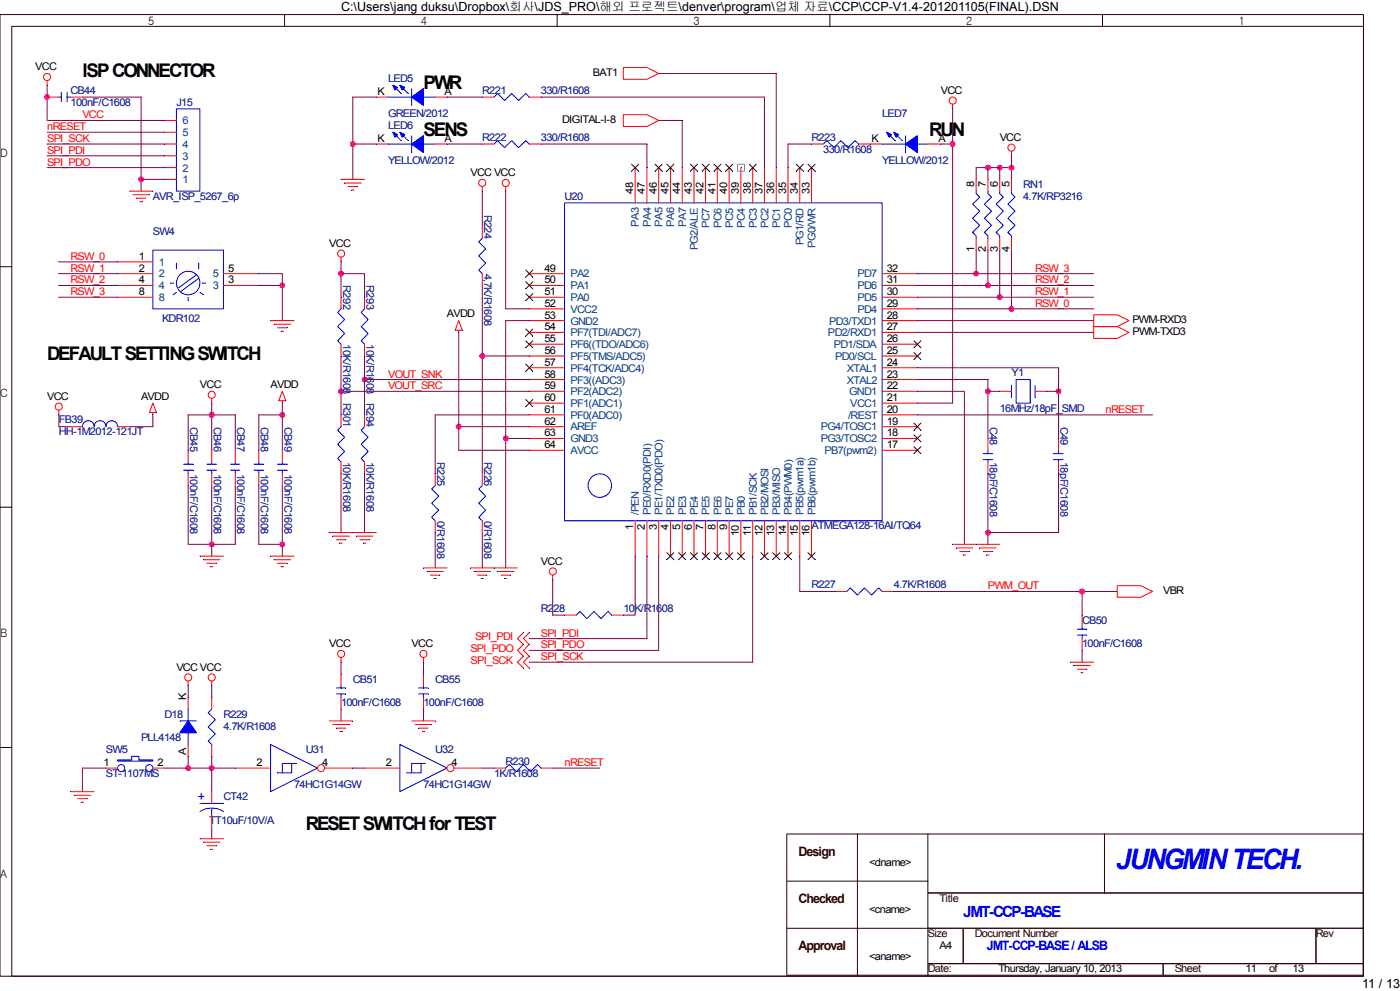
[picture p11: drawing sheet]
<svg xmlns="http://www.w3.org/2000/svg" width="297mm" height="210mm" viewBox="0 0 297 210" stroke-linecap="round" stroke-linejoin="round" font-family="sans-serif">
<defs><g id="words">
<text font-size="6" fill="#00f" x="236.5" y="184">JUNGMIN TECH.</text>
<g font-size="4">
<text x="17.5" y="16.3">ISP CONNECTOR</text>
<text x="89.7" y="18.8">PWR</text>
<text x="89.7" y="28.8">SENS</text>
<text x="196.9" y="28.8">RUN</text>
<text x="10" y="76.2">DEFAULT SETTING SWITCH</text>
<text x="64.8" y="175.9">RESET SWITCH for TEST</text>
</g>
<text font-size="3.3" fill="#00f" x="204.1" y="194.2">JMT-CCP-BASE</text>
<g font-size="2.8" fill="#00f">
<text x="41.9" y="169.7">+</text>
<text x="209.1" y="201.3">JMT-CCP-BASE / ALSB</text>
</g>
<g font-size="2.8" fill="#300000">
<text x="169.2" y="181.4">Design</text>
<text x="169.2" y="191.3">Checked</text>
<text x="169.2" y="201.3">Approval</text>
</g>
<g font-size="2.7">
<text x="72.3" y="2.4">C:\Users\jang duksu\Dropbox\회사\JDS_PRO\해외 프로젝트\denver\program\업체 자료\CCP\CCP-V1.4-201201105(FINAL).DSN</text>
<text x="288.7" y="209.3">11 / 13</text>
</g>
<g font-size="2.5">
<text x="31.4" y="5.2">5</text>
<text x="89.2" y="5.2">4</text>
<text x="146.9" y="5.2">3</text>
<text x="204.8" y="5.2">2</text>
<text x="262.5" y="5.2">1</text>
<text x="0" y="33.2">D</text>
<text x="0" y="84.1">C</text>
<text x="0" y="135">B</text>
<text x="0" y="185.9">A</text>
</g>
<g font-size="2.2">
<text x="7.5" y="14.9">VCC</text>
<text x="125.6" y="16.1">BAT1</text>
<text x="80" y="20.1">K</text>
<text x="94.2" y="20.1">A</text>
<text x="199.4" y="19.9">VCC</text>
<text x="119.1" y="26.1">DIGITAL-I-8</text>
<text x="211.9" y="29.8">VCC</text>
<text x="80" y="30.1">K</text>
<text x="94.2" y="30.1">A</text>
<text x="184.7" y="30.1">K</text>
<text x="198.9" y="30.1">A</text>
<text x="99.7" y="37.3">VCCVCC</text>
<text x="134.2" y="41" transform="rotate(-90 134.2 41)">48</text>
<text x="136.7" y="41" transform="rotate(-90 136.7 41)">47</text>
<text x="139.2" y="41" transform="rotate(-90 139.2 41)">46</text>
<text x="141.7" y="41" transform="rotate(-90 141.7 41)">45</text>
<text x="144.2" y="41" transform="rotate(-90 144.2 41)">44</text>
<text x="146.6" y="41" transform="rotate(-90 146.6 41)">43</text>
<text x="149.1" y="41" transform="rotate(-90 149.1 41)">42</text>
<text x="151.6" y="41" transform="rotate(-90 151.6 41)">41</text>
<text x="154.1" y="41" transform="rotate(-90 154.1 41)">40</text>
<text x="156.6" y="41" transform="rotate(-90 156.6 41)">39</text>
<text x="159.1" y="41" transform="rotate(-90 159.1 41)">38</text>
<text x="161.6" y="41" transform="rotate(-90 161.6 41)">37</text>
<text x="164.1" y="41" transform="rotate(-90 164.1 41)">36</text>
<text x="166.6" y="41" transform="rotate(-90 166.6 41)">35</text>
<text x="169.1" y="41" transform="rotate(-90 169.1 41)">34</text>
<text x="171.6" y="41" transform="rotate(-90 171.6 41)">33</text>
<text x="206.4" y="39.5" transform="rotate(-90 206.4 39.5)">8</text>
<text x="208.9" y="39.5" transform="rotate(-90 208.9 39.5)">7</text>
<text x="211.4" y="39.5" transform="rotate(-90 211.4 39.5)">6</text>
<text x="213.9" y="39.5" transform="rotate(-90 213.9 39.5)">5</text>
<text x="69.8" y="52.3">VCC</text>
<text x="206.4" y="53.5" transform="rotate(-90 206.4 53.5)">1</text>
<text x="208.9" y="53.5" transform="rotate(-90 208.9 53.5)">2</text>
<text x="211.4" y="53.5" transform="rotate(-90 211.4 53.5)">3</text>
<text x="213.9" y="53.5" transform="rotate(-90 213.9 53.5)">4</text>
<text x="29.4" y="57.5">2</text>
<text x="29.4" y="55">1</text>
<text x="48.4" y="57.5">5</text>
<text x="115.4" y="57.5">49</text>
<text x="187.9" y="57.5">32</text>
<text x="29.4" y="62.5">8</text>
<text x="29.4" y="60">4</text>
<text x="48.4" y="60">3</text>
<text x="115.4" y="60">50</text>
<text x="115.4" y="62.5">51</text>
<text x="115.4" y="65">52</text>
<text x="187.9" y="65">29</text>
<text x="187.9" y="62.5">30</text>
<text x="187.9" y="60">31</text>
<text x="94.7" y="67.2">AVDD</text>
<text x="115.4" y="67.5">53</text>
<text x="115.4" y="70">54</text>
<text x="187.9" y="70">27</text>
<text x="187.9" y="67.5">28</text>
<text x="240" y="68.5">PWM-RXD3</text>
<text x="240" y="71">PWM-TXD3</text>
<text x="115.4" y="72.5">55</text>
<text x="115.4" y="75">56</text>
<text x="115.4" y="77.5">57</text>
<text x="187.9" y="77.5">24</text>
<text x="187.9" y="75">25</text>
<text x="187.9" y="72.5">26</text>
<text x="42.4" y="82.2">VCC</text>
<text x="57.3" y="82.2">AVDD</text>
<text x="115.4" y="80">58</text>
<text x="115.4" y="82.5">59</text>
<text x="187.9" y="82.5">22</text>
<text x="187.9" y="80">23</text>
<text x="10" y="84.7">VCC</text>
<text x="29.9" y="84.7">AVDD</text>
<text x="115.4" y="85">60</text>
<text x="115.4" y="87.5">61</text>
<text x="115.4" y="90">62</text>
<text x="187.9" y="90">19</text>
<text x="187.9" y="87.5">20</text>
<text x="187.9" y="85">21</text>
<text x="115.4" y="92.4">63</text>
<text x="115.4" y="94.9">64</text>
<text x="187.9" y="94.9">17</text>
<text x="187.9" y="92.4">18</text>
<text x="134.2" y="112.3" transform="rotate(-90 134.2 112.3)">1</text>
<text x="136.7" y="112.3" transform="rotate(-90 136.7 112.3)">2</text>
<text x="139.2" y="112.3" transform="rotate(-90 139.2 112.3)">3</text>
<text x="141.7" y="112.3" transform="rotate(-90 141.7 112.3)">4</text>
<text x="144.2" y="112.3" transform="rotate(-90 144.2 112.3)">5</text>
<text x="146.6" y="112.3" transform="rotate(-90 146.6 112.3)">6</text>
<text x="149.1" y="112.3" transform="rotate(-90 149.1 112.3)">7</text>
<text x="151.6" y="112.3" transform="rotate(-90 151.6 112.3)">8</text>
<text x="154.1" y="112.3" transform="rotate(-90 154.1 112.3)">9</text>
<text x="156.6" y="113.6" transform="rotate(-90 156.6 113.6)">10</text>
<text x="159.1" y="113.6" transform="rotate(-90 159.1 113.6)">11</text>
<text x="161.6" y="113.6" transform="rotate(-90 161.6 113.6)">12</text>
<text x="164.1" y="113.6" transform="rotate(-90 164.1 113.6)">13</text>
<text x="166.6" y="113.6" transform="rotate(-90 166.6 113.6)">14</text>
<text x="169.1" y="113.6" transform="rotate(-90 169.1 113.6)">15</text>
<text x="171.6" y="113.6" transform="rotate(-90 171.6 113.6)">16</text>
<text x="114.6" y="119.6">VCC</text>
<text x="246.5" y="125.9">VBR</text>
<text x="69.8" y="137.1">VCC</text>
<text x="87.2" y="137.1">VCC</text>
<text x="37.4" y="142.1">VCCVCC</text>
<text x="39.5" y="148.2" transform="rotate(-90 39.5 148.2)">K</text>
<text x="39.5" y="159.9" transform="rotate(-90 39.5 159.9)">A</text>
<text x="21.9" y="162.3">1</text>
<text x="33.4" y="162.3">2</text>
<text x="54.3" y="162.3">2</text>
<text x="68.3" y="162.3">4</text>
<text x="81.7" y="162.3">2</text>
<text x="95.7" y="162.3">4</text>
<text x="184.2" y="183.5">&lt;dname&gt;</text>
<text x="184.2" y="193.4">&lt;cname&gt;</text>
<text x="184.2" y="203.4">&lt;aname&gt;</text>
<text x="199.1" y="200.9">A4</text>
<text x="211.6" y="205.9">Thursday, January 10, 2013</text>
<text x="264" y="205.9">11</text>
<text x="273.9" y="205.9">13</text>
</g>
<g font-size="2.2" fill="#000080">
<text x="82.2" y="17.4">LED5</text>
<text x="15" y="19.9">CB44</text>
<text x="15" y="22.4">100nF/C1608</text>
<text x="37.4" y="22.4">J15</text>
<text x="102.2" y="19.9">R221</text>
<text x="114.6" y="19.9">330/R1608</text>
<text x="82.2" y="24.9">GREEN/2012</text>
<text x="82.2" y="27.3">LED6</text>
<text x="102.2" y="29.8">R222</text>
<text x="114.6" y="29.8">330/R1608</text>
<text x="172" y="29.8">R223</text>
<text x="187" y="24.9">LED7</text>
<text x="82.2" y="34.8">YELLOW/2012</text>
<text x="174.5" y="32.3">330/R1608</text>
<text x="187" y="34.8">YELLOW/2012</text>
<text x="216.8" y="39.8">RN1</text>
<text x="32.4" y="42.3">AVR_ISP_5267_6p</text>
<text x="102.6" y="45.5" transform="rotate(90 102.6 45.5)">R224</text>
<text x="119.6" y="42.3">U20</text>
<text x="216.8" y="42.3">4.7K/RP3216</text>
<text x="32.4" y="49.8">SW4</text>
<text x="102.6" y="58" transform="rotate(90 102.6 58)">4,7K/R1608</text>
<text x="72.7" y="60.5" transform="rotate(90 72.7 60.5)">R292</text>
<text x="77.7" y="60.5" transform="rotate(90 77.7 60.5)">R293</text>
<text x="34.4" y="68.2">KDR102</text>
<text x="72.7" y="72.9" transform="rotate(90 72.7 72.9)">10K/R1608</text>
<text x="77.7" y="72.9" transform="rotate(90 77.7 72.9)">10K/R1608</text>
<text x="214.4" y="79.7">Y1</text>
<text x="12.5" y="89.7">FB39</text>
<text x="72.7" y="85.4" transform="rotate(90 72.7 85.4)">R301</text>
<text x="77.7" y="85.4" transform="rotate(90 77.7 85.4)">R294</text>
<text x="211.9" y="87.2">16MHz/18pF_SMD</text>
<text x="12.5" y="92.2">HH-1M2012-121JT</text>
<text x="40.3" y="90.4" transform="rotate(90 40.3 90.4)">CB45</text>
<text x="45.3" y="90.4" transform="rotate(90 45.3 90.4)">CB46</text>
<text x="50.3" y="90.4" transform="rotate(90 50.3 90.4)">CB47</text>
<text x="55.3" y="90.4" transform="rotate(90 55.3 90.4)">CB48</text>
<text x="60.3" y="90.4" transform="rotate(90 60.3 90.4)">CB49</text>
<text x="209.8" y="90.4" transform="rotate(90 209.8 90.4)">C48</text>
<text x="224.8" y="90.4" transform="rotate(90 224.8 90.4)">C49</text>
<text x="40.3" y="100.4" transform="rotate(90 40.3 100.4)">100nF/C1608</text>
<text x="45.3" y="100.4" transform="rotate(90 45.3 100.4)">100nF/C1608</text>
<text x="50.3" y="100.4" transform="rotate(90 50.3 100.4)">100nF/C1608</text>
<text x="55.3" y="100.4" transform="rotate(90 55.3 100.4)">100nF/C1608</text>
<text x="60.3" y="100.4" transform="rotate(90 60.3 100.4)">100nF/C1608</text>
<text x="72.7" y="97.9" transform="rotate(90 72.7 97.9)">10K/R1608</text>
<text x="77.7" y="97.9" transform="rotate(90 77.7 97.9)">10K/R1608</text>
<text x="92.7" y="97.9" transform="rotate(90 92.7 97.9)">R225</text>
<text x="102.6" y="97.9" transform="rotate(90 102.6 97.9)">R226</text>
<text x="209.8" y="97.9" transform="rotate(90 209.8 97.9)">18pF/C1608</text>
<text x="224.8" y="97.9" transform="rotate(90 224.8 97.9)">18pF/C1608</text>
<text x="92.7" y="110.3" transform="rotate(90 92.7 110.3)">0/R1608</text>
<text x="102.6" y="110.3" transform="rotate(90 102.6 110.3)">0/R1608</text>
<text x="172" y="112.1">ATMEGA128-16AI/TQ64</text>
<text x="172" y="124.6">R227</text>
<text x="189.4" y="124.6">4.7K/R1608</text>
<text x="114.6" y="129.6">R228</text>
<text x="132.1" y="129.6">10K/R1608</text>
<text x="229.3" y="132.1">CB50</text>
<text x="229.3" y="137.1">100nF/C1608</text>
<text x="72.3" y="149.5">100nF/C1608</text>
<text x="74.8" y="144.6">CB51</text>
<text x="89.7" y="149.5">100nF/C1608</text>
<text x="92.2" y="144.6">CB55</text>
<text x="34.9" y="152">D18</text>
<text x="47.4" y="152">R229</text>
<text x="47.4" y="154.5">4.7K/R1608</text>
<text x="22.5" y="159.5">SW5</text>
<text x="29.9" y="157">PLL4148</text>
<text x="64.8" y="159.5">U31</text>
<text x="92.2" y="159.5">U32</text>
<text x="22.5" y="164.5">ST-1107MS</text>
<text x="62.3" y="167">74HC1G14GW</text>
<text x="89.7" y="167">74HC1G14GW</text>
<text x="104.7" y="164.5">1K/R1608</text>
<text x="107.2" y="162">R230</text>
<text x="47.4" y="169.5">CT42</text>
<text x="44.4" y="174.5">TT10uF/10V/A</text>
</g>
<g font-size="2.2" fill="#f00">
<text x="10" y="27.6">nRESET</text>
<text x="17.5" y="25.1">VCC</text>
<text x="10" y="30.1">SPI_SCK</text>
<text x="10" y="32.6">SPI_PDI</text>
<text x="10" y="35.1">SPI_PDO</text>
<text x="15" y="55">RSW_0</text>
<text x="15" y="57.5">RSW_1</text>
<text x="219.3" y="57.5">RSW_3</text>
<text x="15" y="62.5">RSW_3</text>
<text x="15" y="60">RSW_2</text>
<text x="219.3" y="60">RSW_2</text>
<text x="219.3" y="62.5">RSW_1</text>
<text x="219.3" y="65">RSW_0</text>
<text x="82.2" y="82.5">VOUT_SRC</text>
<text x="82.2" y="80">VOUT_SNK</text>
<text x="234.3" y="87.5">nRESET</text>
<text x="209.4" y="124.9">PWM_OUT</text>
<text x="100.7" y="135.6">SPI_PDI</text>
<text x="114.6" y="134.8">SPI_PDI</text>
<text x="114.6" y="137.3">SPI_PDO</text>
<text x="99.7" y="138.1">SPI_PDO</text>
<text x="99.7" y="140.6">SPI_SCK</text>
<text x="114.6" y="139.8">SPI_SCK</text>
<text x="119.6" y="162.3">nRESET</text>
</g>
<g font-size="2.2" fill="#004080">
<text x="38.7" y="28.9">5</text>
<text x="38.7" y="26.4">6</text>
<text x="38.7" y="33.8">3</text>
<text x="38.7" y="31.4">4</text>
<text x="38.7" y="38.8">1</text>
<text x="38.7" y="36.3">2</text>
<text x="135.4" y="48" transform="rotate(-90 135.4 48)">PA3</text>
<text x="137.9" y="48" transform="rotate(-90 137.9 48)">PA4</text>
<text x="140.4" y="48" transform="rotate(-90 140.4 48)">PA5</text>
<text x="142.9" y="48" transform="rotate(-90 142.9 48)">PA6</text>
<text x="145.4" y="48" transform="rotate(-90 145.4 48)">PA7</text>
<text x="147.9" y="53" transform="rotate(-90 147.9 53)">PG2/ALE</text>
<text x="150.4" y="48.2" transform="rotate(-90 150.4 48.2)">PC7</text>
<text x="152.9" y="48.2" transform="rotate(-90 152.9 48.2)">PC6</text>
<text x="155.4" y="48.2" transform="rotate(-90 155.4 48.2)">PC5</text>
<text x="157.9" y="48.2" transform="rotate(-90 157.9 48.2)">PC4</text>
<text x="160.4" y="48.2" transform="rotate(-90 160.4 48.2)">PC3</text>
<text x="162.8" y="48.2" transform="rotate(-90 162.8 48.2)">PC2</text>
<text x="165.3" y="48.2" transform="rotate(-90 165.3 48.2)">PC1</text>
<text x="167.8" y="48.2" transform="rotate(-90 167.8 48.2)">PC0</text>
<text x="170.3" y="52" transform="rotate(-90 170.3 52)">PG1/RD</text>
<text x="172.8" y="52.5" transform="rotate(-90 172.8 52.5)">PG0/WR</text>
<text x="33.7" y="58.8">2</text>
<text x="33.7" y="56.3">1</text>
<text x="45.1" y="58.8">5</text>
<text x="120.9" y="58.8">PA2</text>
<text x="181.7" y="58.8">PD7</text>
<text x="33.7" y="63.8">8</text>
<text x="33.7" y="61.3">4</text>
<text x="45.1" y="61.3">3</text>
<text x="120.9" y="61.3">PA1</text>
<text x="120.9" y="63.8">PA0</text>
<text x="181.7" y="63.8">PD5</text>
<text x="181.7" y="61.3">PD6</text>
<text x="120.9" y="66.3">VCC2</text>
<text x="120.9" y="68.8">GND2</text>
<text x="120.9" y="71.3">PF7(TDI/ADC7)</text>
<text x="175.4" y="71.3">PD2/RXD1</text>
<text x="175.7" y="68.8">PD3/TXD1</text>
<text x="181.7" y="66.3">PD4</text>
<text x="120.9" y="73.7">PF6((TDO/ADC6)</text>
<text x="120.9" y="76.2">PF5(TMS/ADC5)</text>
<text x="176.7" y="73.7">PD1/SDA</text>
<text x="177" y="76.2">PD0/SCL</text>
<text x="120.9" y="78.7">PF4(TCK/ADC4)</text>
<text x="120.9" y="81.2">PF3((ADC3)</text>
<text x="120.9" y="83.7">PF2(ADC2)</text>
<text x="179.5" y="81.2">XTAL2</text>
<text x="179.5" y="78.7">XTAL1</text>
<text x="180" y="83.7">GND1</text>
<text x="120.9" y="86.2">PF1(ADC1)</text>
<text x="120.9" y="88.7">PF0(ADC0)</text>
<text x="179.7" y="88.7">/REST</text>
<text x="180.2" y="86.2">VCC1</text>
<text x="120.9" y="91.2">AREF</text>
<text x="120.9" y="93.7">GND3</text>
<text x="174" y="93.7">PG3/TOSC2</text>
<text x="174" y="91.2">PG4/TOSC1</text>
<text x="120.9" y="96.2">AVCC</text>
<text x="174.7" y="96.2">PB7(pwm2)</text>
<text x="135.4" y="109.1" transform="rotate(-90 135.4 109.1)">/PEN</text>
<text x="137.9" y="109.1" transform="rotate(-90 137.9 109.1)">PE0/RXD0(PDI)</text>
<text x="140.4" y="109.1" transform="rotate(-90 140.4 109.1)">PE1/TXD0(PDO)</text>
<text x="142.9" y="109.1" transform="rotate(-90 142.9 109.1)">PE2</text>
<text x="145.4" y="109.1" transform="rotate(-90 145.4 109.1)">PE3</text>
<text x="147.9" y="109.1" transform="rotate(-90 147.9 109.1)">PE4</text>
<text x="150.4" y="109.1" transform="rotate(-90 150.4 109.1)">PE5</text>
<text x="152.9" y="109.1" transform="rotate(-90 152.9 109.1)">PE6</text>
<text x="155.4" y="109.1" transform="rotate(-90 155.4 109.1)">PE7</text>
<text x="157.9" y="109.1" transform="rotate(-90 157.9 109.1)">PB0</text>
<text x="160.4" y="109.1" transform="rotate(-90 160.4 109.1)">PB1/SCK</text>
<text x="162.8" y="109.1" transform="rotate(-90 162.8 109.1)">PB2/MOSI</text>
<text x="165.3" y="109.1" transform="rotate(-90 165.3 109.1)">PB3/MISO</text>
<text x="167.8" y="109.1" transform="rotate(-90 167.8 109.1)">PB4(PWM0)</text>
<text x="170.3" y="109.1" transform="rotate(-90 170.3 109.1)">PB5(pwm1a)</text>
<text x="172.8" y="109.1" transform="rotate(-90 172.8 109.1)">PB6(pwm1b)</text>
</g>
<g font-size="2.2" fill="#300000">
<text x="199.1" y="190.9">Title</text>
<text x="196.6" y="198.4">Size</text>
<text x="206.6" y="198.4">Document Number</text>
<text x="278.9" y="198.4">Rev</text>
<text x="196.6" y="205.9">Date:</text>
<text x="249" y="205.9">Sheet</text>
<text x="268.9" y="205.9">of</text>
</g>
</g></defs>
<g fill="none" stroke="#300000" stroke-width=".21">
<path d="M0 3.1h288.9v203.7h-288.9zM2.5 5.6h286.4v201.2h-286.4zM60.3 3.1v2.5M118.1 3.1v2.5M175.9 3.1v2.5M233.6 3.1v2.5M0 56.5h2.5M0 107.4h2.5M0 158.3h2.5M181.7 176.6v30M196.6 176.6h92.3v12.5h-92.3zM196.6 176.6h-29.9v30h29.9"/>
<path d="M234.1 176.6v12.5M166.7 196.6h29.9M166.7 186.6h29.9M196.6 189.1h92.3v7.5h-92.3zM196.6 196.6h7.5v7.5h-7.5zM204.1 196.6h74.8v7.5h-74.8zM278.9 196.6h10v7.5h-10zM196.6 204.1h49.9v2.5h-49.9zM246.5 204.1h42.4v2.5h-42.4z"/>
</g>
<path d="M164.5 15.6v19.9M139.6 25.5h5v10M206.9 35.5h2.5M211.9 35.5h2.5v2.5M12.5 63h12.4M189.4 125.3h39.9v5M229.3 137.8v2.5" fill="none" stroke="#800040" stroke-width=".21"/>
<g fill="none" stroke="#f0f" stroke-width=".21">
<circle cx="211.9" cy="35.5" r=".5"/>
<circle cx="214.4" cy="35.5" r=".5"/>
</g>
<g fill="#f0f" stroke="#f0f" stroke-width=".21">
<circle cx="214.4" cy="35.5" r=".5"/>
<circle cx="211.9" cy="35.5" r=".5"/>
</g>
<path d="M12.5 55.5h12.4" fill="none" stroke="#800040" stroke-width=".21"/>
<path d="M12.5 60.5h12.4" fill="none" stroke="#800040" stroke-width=".21"/>
<path d="M12.5 58h12.4" fill="none" stroke="#800040" stroke-width=".21"/>
<path d="M54.8 60.5h5" fill="none" stroke="#800040" stroke-width=".21"/>
<path d="M102.2 112.8v7.5" fill="none" stroke="#800040" stroke-width=".21"/>
<path d="M59.8 60.5v7.4" fill="none" stroke="#800040" stroke-width=".21"/>
<circle cx="59.8" cy="60.5" r=".49" fill="none" stroke="#f0f" stroke-width=".21"/>
<circle cx="59.8" cy="60.5" r=".49" fill="#f0f" stroke="#f0f" stroke-width=".21"/>
<path d="M114.6 20.6h47.4" fill="none" stroke="#800040" stroke-width=".21"/>
<path d="M162 20.6v14.9" fill="none" stroke="#800040" stroke-width=".21"/>
<path d="M206.9 58h24.9" fill="none" stroke="#800040" stroke-width=".21"/>
<circle cx="206.9" cy="58" r=".5" fill="none" stroke="#f0f" stroke-width=".21"/>
<circle cx="206.9" cy="58" r=".5" fill="#f0f" stroke="#f0f" stroke-width=".21"/>
<path d="M209.4 60.5h22.4" fill="none" stroke="#800040" stroke-width=".21"/>
<path d="M211.9 63h19.9" fill="none" stroke="#800040" stroke-width=".21"/>
<circle cx="211.8" cy="62.9" r=".52" fill="none" stroke="#f0f" stroke-width=".21"/>
<circle cx="211.8" cy="62.9" r=".52" fill="#f0f" stroke="#f0f" stroke-width=".21"/>
<path d="M214.4 65.4h17.4" fill="none" stroke="#800040" stroke-width=".21"/>
<path d="M167 30.5h5" fill="none" stroke="#800040" stroke-width=".21"/>
<path d="M167 30.5v5M209.4 53v7.5" fill="none" stroke="#800040" stroke-width=".21"/>
<circle cx="209.4" cy="60.5" r=".5" fill="none" stroke="#f0f" stroke-width=".21"/>
<circle cx="209.4" cy="60.5" r=".5" fill="#f0f" stroke="#f0f" stroke-width=".21"/>
<path d="M211.9 53v10" fill="none" stroke="#800040" stroke-width=".21"/>
<path d="M214.4 53v12.4" fill="none" stroke="#800040" stroke-width=".21"/>
<circle cx="214.3" cy="65.4" r=".52" fill="none" stroke="#f0f" stroke-width=".21"/>
<circle cx="214.3" cy="65.4" r=".52" fill="#f0f" stroke="#f0f" stroke-width=".21"/>
<path d="M137.1 30.5v5" fill="none" stroke="#800040" stroke-width=".21"/>
<path d="M12.5 87.9v2.5" fill="none" stroke="#800040" stroke-width=".21"/>
<path d="M12.5 90.4h2.5" fill="none" stroke="#800040" stroke-width=".21"/>
<path d="M27.4 90.4h5" fill="none" stroke="#800040" stroke-width=".21"/>
<path d="M32.4 87.9v2.5" fill="none" stroke="#800040" stroke-width=".21"/>
<path d="M39.9 87.9h5" fill="none" stroke="#800040" stroke-width=".21"/>
<circle cx="44.9" cy="87.9" r=".5" fill="none" stroke="#f0f" stroke-width=".21"/>
<circle cx="44.9" cy="87.9" r=".5" fill="#f0f" stroke="#f0f" stroke-width=".21"/>
<path d="M39.9 87.9v7.5M39.9 102.9v12.4" fill="none" stroke="#800040" stroke-width=".21"/>
<path d="M39.9 115.3h5" fill="none" stroke="#800040" stroke-width=".21"/>
<path d="M44.9 102.9v12.4" fill="none" stroke="#800040" stroke-width=".21"/>
<circle cx="44.9" cy="115.3" r=".5" fill="none" stroke="#f0f" stroke-width=".21"/>
<circle cx="44.9" cy="115.3" r=".5" fill="#f0f" stroke="#f0f" stroke-width=".21"/>
<path d="M44.9 87.9v7.5" fill="none" stroke="#800040" stroke-width=".21"/>
<path d="M44.9 87.9h5v7.5" fill="none" stroke="#800040" stroke-width=".21"/>
<circle cx="44.9" cy="87.9" r=".5" fill="none" stroke="#f0f" stroke-width=".21"/>
<circle cx="44.9" cy="87.9" r=".5" fill="#f0f" stroke="#f0f" stroke-width=".21"/>
<path d="M44.9 115.3v2.5" fill="none" stroke="#800040" stroke-width=".21"/>
<path d="M139.6 15.6h24.9" fill="none" stroke="#800040" stroke-width=".21"/>
<path d="M44.9 85.4v2.5" fill="none" stroke="#800040" stroke-width=".21"/>
<path d="M206.9 53v5" fill="none" stroke="#800040" stroke-width=".21"/>
<path d="M199.4 30.5h2.5" fill="none" stroke="#800040" stroke-width=".21"/>
<path d="M201.9 23.1v7.4" fill="none" stroke="#800040" stroke-width=".21"/>
<path d="M92.2 87.9h19.9" fill="none" stroke="#800040" stroke-width=".21"/>
<path d="M92.2 87.9v12.5M92.2 112.8v7.5" fill="none" stroke="#800040" stroke-width=".21"/>
<path d="M209.4 112.8v2.5" fill="none" stroke="#800040" stroke-width=".21"/>
<circle cx="209.4" cy="112.8" r=".5" fill="none" stroke="#f0f" stroke-width=".21"/>
<circle cx="209.4" cy="112.8" r=".5" fill="#f0f" stroke="#f0f" stroke-width=".21"/>
<path d="M224.3 100.4v12.4" fill="none" stroke="#800040" stroke-width=".21"/>
<path d="M209.4 82.9v10" fill="none" stroke="#800040" stroke-width=".21"/>
<circle cx="209.4" cy="82.9" r=".5" fill="none" stroke="#f0f" stroke-width=".21"/>
<circle cx="209.4" cy="82.9" r=".5" fill="#f0f" stroke="#f0f" stroke-width=".21"/>
<path d="M194.4 80.4h15" fill="none" stroke="#800040" stroke-width=".21"/>
<path d="M194.4 77.9h29.9" fill="none" stroke="#800040" stroke-width=".21"/>
<path d="M194.4 87.9h49.9" fill="none" stroke="#800040" stroke-width=".21"/>
<path d="M194.4 82.9h10" fill="none" stroke="#800040" stroke-width=".21"/>
<path d="M204.4 82.9v32.4" fill="none" stroke="#800040" stroke-width=".21"/>
<path d="M194.4 85.4h7.5" fill="none" stroke="#800040" stroke-width=".21"/>
<path d="M201.9 30.5v54.9" fill="none" stroke="#800040" stroke-width=".21"/>
<circle cx="201.9" cy="30.5" r=".49" fill="none" stroke="#f0f" stroke-width=".21"/>
<circle cx="201.9" cy="30.5" r=".49" fill="#f0f" stroke="#f0f" stroke-width=".21"/>
<path d="M137.1 117.8v17.5" fill="none" stroke="#800040" stroke-width=".21"/>
<path d="M112.1 135.3h25" fill="none" stroke="#800040" stroke-width=".21"/>
<path d="M139.6 117.8v20" fill="none" stroke="#800040" stroke-width=".21"/>
<path d="M112.1 137.8h27.5" fill="none" stroke="#800040" stroke-width=".21"/>
<path d="M169.5 125.3h7.5" fill="none" stroke="#800040" stroke-width=".21"/>
<path d="M169.5 117.8v7.5" fill="none" stroke="#800040" stroke-width=".21"/>
<path d="M117.1 122.8v7.5" fill="none" stroke="#800040" stroke-width=".21"/>
<path d="M117.1 130.3h2.5" fill="none" stroke="#800040" stroke-width=".21"/>
<path d="M132.1 130.3h2.5" fill="none" stroke="#800040" stroke-width=".21"/>
<path d="M134.6 117.8v12.5" fill="none" stroke="#800040" stroke-width=".21"/>
<path d="M97.2 90.4h14.9" fill="none" stroke="#800040" stroke-width=".21"/>
<circle cx="97.2" cy="90.4" r=".5" fill="none" stroke="#f0f" stroke-width=".21"/>
<circle cx="97.2" cy="90.4" r=".5" fill="#f0f" stroke="#f0f" stroke-width=".21"/>
<path d="M97.2 70.4v20" fill="none" stroke="#800040" stroke-width=".21"/>
<path d="M102.2 75.4v25" fill="none" stroke="#800040" stroke-width=".21"/>
<path d="M102.2 75.4h9.9M107.2 92.9h4.9" fill="none" stroke="#800040" stroke-width=".21"/>
<circle cx="102.2" cy="75.4" r=".49" fill="none" stroke="#f0f" stroke-width=".21"/>
<circle cx="102.2" cy="75.4" r=".49" fill="#f0f" stroke="#f0f" stroke-width=".21"/>
<path d="M97.2 95.4h14.9M107.2 92.9v27.4" fill="none" stroke="#800040" stroke-width=".21"/>
<circle cx="107.2" cy="92.9" r=".49" fill="none" stroke="#f0f" stroke-width=".21"/>
<circle cx="107.2" cy="92.9" r=".49" fill="#f0f" stroke="#f0f" stroke-width=".21"/>
<path d="M97.2 90.4v5" fill="none" stroke="#800040" stroke-width=".21"/>
<path d="M107.2 65.4h4.9" fill="none" stroke="#800040" stroke-width=".21"/>
<path d="M107.2 40.5v24.9" fill="none" stroke="#800040" stroke-width=".21"/>
<path d="M107.2 67.9h4.9" fill="none" stroke="#800040" stroke-width=".21"/>
<path d="M102.2 60.5v14.9" fill="none" stroke="#800040" stroke-width=".21"/>
<path d="M209.4 35.5h2.5" fill="none" stroke="#800040" stroke-width=".21"/>
<circle cx="209.4" cy="35.5" r=".5" fill="none" stroke="#f0f" stroke-width=".21"/>
<circle cx="209.4" cy="35.5" r=".5" fill="#f0f" stroke="#f0f" stroke-width=".21"/>
<path d="M107.2 67.9v25" fill="none" stroke="#800040" stroke-width=".21"/>
<path d="M102.2 40.5v7.5" fill="none" stroke="#800040" stroke-width=".21"/>
<path d="M229.3 125.3h7.5" fill="none" stroke="#800040" stroke-width=".21"/>
<circle cx="229.3" cy="125.3" r=".49" fill="none" stroke="#f0f" stroke-width=".21"/>
<circle cx="229.3" cy="125.3" r=".49" fill="#f0f" stroke="#f0f" stroke-width=".21"/>
<path d="M54.8 58h5" fill="none" stroke="#800040" stroke-width=".21"/>
<path d="M59.8 58v2.5" fill="none" stroke="#800040" stroke-width=".21"/>
<path d="M194.4 58h12.5" fill="none" stroke="#800040" stroke-width=".21"/>
<path d="M194.4 60.5h15" fill="none" stroke="#800040" stroke-width=".21"/>
<path d="M194.4 65.4h20" fill="none" stroke="#800040" stroke-width=".21"/>
<path d="M194.4 63h17.5" fill="none" stroke="#800040" stroke-width=".21"/>
<path d="M114.6 30.5h22.5" fill="none" stroke="#800040" stroke-width=".21"/>
<path d="M194.4 67.9h37.4" fill="none" stroke="#800040" stroke-width=".21"/>
<path d="M194.4 70.4h37.4" fill="none" stroke="#800040" stroke-width=".21"/>
<path d="M10 30.5h24.9" fill="none" stroke="#800040" stroke-width=".21"/>
<path d="M10 33h24.9" fill="none" stroke="#800040" stroke-width=".21"/>
<path d="M10 28h24.9" fill="none" stroke="#800040" stroke-width=".21"/>
<path d="M10 20.6v4.9" fill="none" stroke="#800040" stroke-width=".21"/>
<circle cx="10" cy="20.5" r=".52" fill="none" stroke="#f0f" stroke-width=".21"/>
<circle cx="10" cy="20.5" r=".52" fill="#f0f" stroke="#f0f" stroke-width=".21"/>
<path d="M29.9 38v2.5" fill="none" stroke="#800040" stroke-width=".21"/>
<circle cx="29.9" cy="38" r=".49" fill="none" stroke="#f0f" stroke-width=".21"/>
<circle cx="29.9" cy="38" r=".49" fill="#f0f" stroke="#f0f" stroke-width=".21"/>
<path d="M29.9 20.6v17.4h5" fill="none" stroke="#800040" stroke-width=".21"/>
<path d="M10 25.5h24.9" fill="none" stroke="#800040" stroke-width=".21"/>
<path d="M17.5 20.6h12.4" fill="none" stroke="#800040" stroke-width=".21"/>
<path d="M10 35.5h24.9" fill="none" stroke="#800040" stroke-width=".21"/>
<path d="M10 18.1v2.5" fill="none" stroke="#800040" stroke-width=".21"/>
<path d="M44.9 115.3h5" fill="none" stroke="#800040" stroke-width=".21"/>
<path d="M49.9 102.9v12.4" fill="none" stroke="#800040" stroke-width=".21"/>
<path d="M54.8 87.9h5" fill="none" stroke="#800040" stroke-width=".21"/>
<circle cx="59.8" cy="87.9" r=".49" fill="none" stroke="#f0f" stroke-width=".21"/>
<circle cx="59.8" cy="87.9" r=".49" fill="#f0f" stroke="#f0f" stroke-width=".21"/>
<path d="M54.8 87.9v7.5M54.8 102.9v12.4" fill="none" stroke="#800040" stroke-width=".21"/>
<path d="M54.8 115.3h5" fill="none" stroke="#800040" stroke-width=".21"/>
<path d="M59.8 102.9v12.4" fill="none" stroke="#800040" stroke-width=".21"/>
<circle cx="59.8" cy="115.3" r=".49" fill="none" stroke="#f0f" stroke-width=".21"/>
<circle cx="59.8" cy="115.3" r=".49" fill="#f0f" stroke="#f0f" stroke-width=".21"/>
<path d="M59.8 87.9v7.5" fill="none" stroke="#800040" stroke-width=".21"/>
<path d="M59.8 115.3v2.5" fill="none" stroke="#800040" stroke-width=".21"/>
<path d="M59.8 85.4v2.5" fill="none" stroke="#800040" stroke-width=".21"/>
<path d="M72.3 150.2v2.5" fill="none" stroke="#800040" stroke-width=".21"/>
<path d="M39.9 145.3v2.4" fill="none" stroke="#800040" stroke-width=".21"/>
<path d="M39.9 160.2v2.5" fill="none" stroke="#800040" stroke-width=".21"/>
<path d="M17.5 162.7v5" fill="none" stroke="#800040" stroke-width=".21"/>
<path d="M117.1 162.7h10" fill="none" stroke="#800040" stroke-width=".21"/>
<path d="M102.2 162.7h2.5" fill="none" stroke="#800040" stroke-width=".21"/>
<path d="M44.9 145.3v2.4" fill="none" stroke="#800040" stroke-width=".21"/>
<path d="M44.9 175.2v2.5" fill="none" stroke="#800040" stroke-width=".21"/>
<path d="M44.9 160.2v2.5" fill="none" stroke="#800040" stroke-width=".21"/>
<path d="M44.9 162.7h5" fill="none" stroke="#800040" stroke-width=".21"/>
<circle cx="44.9" cy="162.7" r=".5" fill="none" stroke="#f0f" stroke-width=".21"/>
<circle cx="44.9" cy="162.7" r=".5" fill="#f0f" stroke="#f0f" stroke-width=".21"/>
<path d="M74.8 162.7h2.5" fill="none" stroke="#800040" stroke-width=".21"/>
<path d="M72.3 140.3v2.5" fill="none" stroke="#800040" stroke-width=".21"/>
<path d="M39.9 162.7h5" fill="none" stroke="#800040" stroke-width=".21"/>
<circle cx="39.9" cy="162.7" r=".49" fill="none" stroke="#f0f" stroke-width=".21"/>
<circle cx="39.9" cy="162.7" r=".49" fill="#f0f" stroke="#f0f" stroke-width=".21"/>
<path d="M44.9 162.7v5" fill="none" stroke="#800040" stroke-width=".21"/>
<path d="M34.9 162.7h5" fill="none" stroke="#800040" stroke-width=".21"/>
<path d="M17.5 162.7h5" fill="none" stroke="#800040" stroke-width=".21"/>
<path d="M94.7 20.6h7.5" fill="none" stroke="#800040" stroke-width=".21"/>
<path d="M74.8 20.6h5" fill="none" stroke="#800040" stroke-width=".21"/>
<path d="M74.8 20.6v9.9h5" fill="none" stroke="#800040" stroke-width=".21"/>
<path d="M74.8 30.5v7.5M94.7 30.5h7.5" fill="none" stroke="#800040" stroke-width=".21"/>
<circle cx="74.8" cy="30.5" r=".49" fill="none" stroke="#f0f" stroke-width=".21"/>
<circle cx="74.8" cy="30.5" r=".49" fill="#f0f" stroke="#f0f" stroke-width=".21"/>
<path d="M209.4 112.8h14.9" fill="none" stroke="#800040" stroke-width=".21"/>
<path d="M209.4 100.4v12.4" fill="none" stroke="#800040" stroke-width=".21"/>
<path d="M224.3 82.9v10" fill="none" stroke="#800040" stroke-width=".21"/>
<circle cx="224.3" cy="82.9" r=".49" fill="none" stroke="#f0f" stroke-width=".21"/>
<circle cx="224.3" cy="82.9" r=".49" fill="#f0f" stroke="#f0f" stroke-width=".21"/>
<path d="M209.4 82.9h2.5" fill="none" stroke="#800040" stroke-width=".21"/>
<path d="M209.4 80.4v2.5" fill="none" stroke="#800040" stroke-width=".21"/>
<path d="M221.8 82.9h2.5" fill="none" stroke="#800040" stroke-width=".21"/>
<path d="M224.3 77.9v5" fill="none" stroke="#800040" stroke-width=".21"/>
<path d="M209.4 35.5v2.5" fill="none" stroke="#800040" stroke-width=".21"/>
<path d="M211.9 35.5v2.5" fill="none" stroke="#800040" stroke-width=".21"/>
<path d="M214.4 33v2.5" fill="none" stroke="#800040" stroke-width=".21"/>
<path d="M206.9 35.5v2.5" fill="none" stroke="#800040" stroke-width=".21"/>
<path d="M159.5 117.8v22.5" fill="none" stroke="#800040" stroke-width=".21"/>
<path d="M112.1 140.3h47.4" fill="none" stroke="#800040" stroke-width=".21"/>
<path d="M89.7 150.2v2.5" fill="none" stroke="#800040" stroke-width=".21"/>
<path d="M89.7 140.3v2.5" fill="none" stroke="#800040" stroke-width=".21"/>
<path d="M72.3 82.9h39.8" fill="none" stroke="#800040" stroke-width=".21"/>
<circle cx="72.3" cy="82.9" r=".49" fill="none" stroke="#f0f" stroke-width=".21"/>
<circle cx="72.3" cy="82.9" r=".49" fill="#f0f" stroke="#f0f" stroke-width=".21"/>
<path d="M77.3 80.4h34.8" fill="none" stroke="#800040" stroke-width=".21"/>
<circle cx="77.3" cy="80.4" r=".49" fill="none" stroke="#f0f" stroke-width=".21"/>
<circle cx="77.3" cy="80.4" r=".49" fill="#f0f" stroke="#f0f" stroke-width=".21"/>
<path d="M72.3 58v5" fill="none" stroke="#800040" stroke-width=".21"/>
<circle cx="72.3" cy="58" r=".49" fill="none" stroke="#f0f" stroke-width=".21"/>
<circle cx="72.3" cy="58" r=".49" fill="#f0f" stroke="#f0f" stroke-width=".21"/>
<path d="M72.3 82.9v5" fill="none" stroke="#800040" stroke-width=".21"/>
<path d="M77.3 80.4v7.5" fill="none" stroke="#800040" stroke-width=".21"/>
<path d="M72.3 58h5" fill="none" stroke="#800040" stroke-width=".21"/>
<path d="M77.3 58v5" fill="none" stroke="#800040" stroke-width=".21"/>
<path d="M72.3 55.5v2.5" fill="none" stroke="#800040" stroke-width=".21"/>
<path d="M77.3 75.4v5" fill="none" stroke="#800040" stroke-width=".21"/>
<path d="M72.3 75.4v7.5" fill="none" stroke="#800040" stroke-width=".21"/>
<path d="M72.3 100.4v12.4" fill="none" stroke="#800040" stroke-width=".21"/>
<path d="M77.3 100.4v12.4" fill="none" stroke="#800040" stroke-width=".21"/>
<path d="M12.5 20.6h.5" fill="none" stroke="#00f" stroke-width=".21"/>
<path d="M14.2 20.6h.8" fill="none" stroke="#00f" stroke-width=".21"/>
<path d="M14.2 19.5v2" fill="none" stroke="#00f" stroke-width=".21"/>
<path d="M13 19.5v2" fill="none" stroke="#00f" stroke-width=".21"/>
<path d="M10 20.6h2.5" fill="none" stroke="#f00" stroke-width=".21"/>
<path d="M15 20.6h2.5" fill="none" stroke="#f00" stroke-width=".21"/>
<path d="M102.2 50.5l-.8 .7 1.5 1.5-1.5 1.5 1.5 1.5-1.5 1.5 .8 .8" fill="none" stroke="#00f" stroke-width=".21"/>
<path d="M102.2 58v2.5" fill="none" stroke="#f00" stroke-width=".21"/>
<path d="M102.2 48v2.5" fill="none" stroke="#f00" stroke-width=".21"/>
<g fill="none" stroke="#00f" stroke-width=".21">
<path d="M24.9 160.9h3v-.7h1.5v.7h3v.3h-7.5z"/>
<circle cx="25.7" cy="162.7" r=".75"/>
<circle cx="31.6" cy="162.7" r=".74"/>
</g>
<path d="M22.5 162.7h2.4" fill="none" stroke="#f00" stroke-width=".21"/>
<path d="M32.4 162.7h2.5" fill="none" stroke="#f00" stroke-width=".21"/>
<path d="M44.9 97.9v.4" fill="none" stroke="#00f" stroke-width=".21"/>
<path d="M44.9 99.6v.8" fill="none" stroke="#00f" stroke-width=".21"/>
<path d="M43.9 99.6h2" fill="none" stroke="#00f" stroke-width=".21"/>
<path d="M43.9 98.3h2" fill="none" stroke="#00f" stroke-width=".21"/>
<path d="M44.9 95.4v2.5" fill="none" stroke="#f00" stroke-width=".21"/>
<path d="M44.9 100.4v2.5" fill="none" stroke="#f00" stroke-width=".21"/>
<path d="M104.7 30.5l.7-.7 1.5 1.5 1.5-1.5 1.5 1.5 1.5-1.5 .7 .7" fill="none" stroke="#00f" stroke-width=".21"/>
<path d="M102.2 30.5h2.5" fill="none" stroke="#f00" stroke-width=".21"/>
<path d="M112.1 30.5h2.5" fill="none" stroke="#f00" stroke-width=".21"/>
<path d="M107.2 162.7l.7-.8 1.5 1.5 1.5-1.5 1.5 1.5 1.5-1.5 .7 .8" fill="none" stroke="#00f" stroke-width=".21"/>
<path d="M104.7 162.7h2.5" fill="none" stroke="#f00" stroke-width=".21"/>
<path d="M114.6 162.7h2.5" fill="none" stroke="#f00" stroke-width=".21"/>
<path d="M206.1 49.2l.3 .3" fill="none" stroke="#00f" stroke-width=".21"/>
<path d="M208.6 49.2l.3 .3" fill="none" stroke="#00f" stroke-width=".21"/>
<path d="M211.1 49.2l.3 .3" fill="none" stroke="#00f" stroke-width=".21"/>
<path d="M213.6 49.2l.2 .3" fill="none" stroke="#00f" stroke-width=".21"/>
<path d="M206.9 40.5v.5l.7 .8-1.5 1.4 1.5 1.5-1.5 1.5 1.5 1.5-1.5 1.5 .8 .8v.5" fill="none" stroke="#00f" stroke-width=".21"/>
<path d="M209.4 40.5v.5l.7 .8-1.5 1.4 1.5 1.5-1.5 1.5 1.5 1.5-1.5 1.5 .8 .8v.5" fill="none" stroke="#00f" stroke-width=".21"/>
<path d="M211.9 40.5v.5l.7 .8-1.5 1.4 1.5 1.5-1.5 1.5 1.5 1.5-1.5 1.5 .8 .8v.5" fill="none" stroke="#00f" stroke-width=".21"/>
<path d="M214.4 40.5v.5l.7 .8-1.5 1.4 1.5 1.5-1.5 1.5 1.5 1.5-1.5 1.5 .8 .8v.5" fill="none" stroke="#00f" stroke-width=".21"/>
<path d="M206.9 50.5v2.5" fill="none" stroke="#f00" stroke-width=".21"/>
<path d="M206.9 38v2.5" fill="none" stroke="#f00" stroke-width=".21"/>
<path d="M209.4 50.5v2.5" fill="none" stroke="#f00" stroke-width=".21"/>
<path d="M209.4 38v2.5" fill="none" stroke="#f00" stroke-width=".21"/>
<path d="M211.9 50.5v2.5" fill="none" stroke="#f00" stroke-width=".21"/>
<path d="M211.9 38v2.5" fill="none" stroke="#f00" stroke-width=".21"/>
<path d="M214.4 50.5v2.5" fill="none" stroke="#f00" stroke-width=".21"/>
<path d="M214.4 38v2.5" fill="none" stroke="#f00" stroke-width=".21"/>
<path d="M17.5 90.4a1.25 1.25 0 0 1 1.2-1.3 1.25 1.25 0 0 1 1.3 1.3 1.25 1.25 0 0 1 1.2-1.3 1.25 1.25 0 0 1 1.3 1.3 1.23 1.23 0 0 1 1.2-1.3 1.23 1.23 0 0 1 1.2 1.3" fill="none" stroke="#00f" stroke-width=".21"/>
<path d="M15 90.4h2.5" fill="none" stroke="#f00" stroke-width=".21"/>
<path d="M24.9 90.4h2.5" fill="none" stroke="#f00" stroke-width=".21"/>
<path d="M84.7 157.7l10 5-10 5zM90.2 161.7h-3v2" fill="none" stroke="#00f" stroke-width=".21"/>
<path d="M89.2 161.7v2h-3" fill="none" stroke="#00f" stroke-width=".21"/>
<path d="M77.3 162.7h7.4" fill="none" stroke="#f00" stroke-width=".21"/>
<path d="M96.2 162.7h6" fill="none" stroke="#f00" stroke-width=".21"/>
<circle cx="95.5" cy="162.7" r=".75" fill="none" stroke="#f00" stroke-width=".21"/>
<path d="M102.2 102.9l-.8 .7 1.5 1.5-1.5 1.5 1.5 1.5-1.5 1.5 .8 .7" fill="none" stroke="#00f" stroke-width=".21"/>
<path d="M102.2 110.3v2.5" fill="none" stroke="#f00" stroke-width=".21"/>
<path d="M102.2 100.4v2.5" fill="none" stroke="#f00" stroke-width=".21"/>
<path d="M42.4 170.2h5" fill="none" stroke="#00f" stroke-width=".21"/>
<path d="M44.9 171.2v1.5" fill="none" stroke="#00f" stroke-width=".21"/>
<path d="M44.9 171.2l-1.2 .1-1.3 .6" fill="none" stroke="#00f" stroke-width=".21"/>
<path d="M44.9 171.2l1.1 .1 1.4 .6" fill="none" stroke="#00f" stroke-width=".21"/>
<path d="M44.9 167.7v2.5" fill="none" stroke="#f00" stroke-width=".21"/>
<path d="M44.9 172.7v2.5" fill="none" stroke="#f00" stroke-width=".21"/>
<path d="M49.9 97.9v.4" fill="none" stroke="#00f" stroke-width=".21"/>
<path d="M49.9 99.6v.8" fill="none" stroke="#00f" stroke-width=".21"/>
<path d="M48.8 99.6h2" fill="none" stroke="#00f" stroke-width=".21"/>
<path d="M48.8 98.3h2" fill="none" stroke="#00f" stroke-width=".21"/>
<path d="M49.9 95.4v2.5" fill="none" stroke="#f00" stroke-width=".21"/>
<path d="M49.9 100.4v2.5" fill="none" stroke="#f00" stroke-width=".21"/>
<path d="M59.8 97.9v.4" fill="none" stroke="#00f" stroke-width=".21"/>
<path d="M59.8 99.6v.8" fill="none" stroke="#00f" stroke-width=".21"/>
<path d="M58.8 99.6h2" fill="none" stroke="#00f" stroke-width=".21"/>
<path d="M58.8 98.3h2" fill="none" stroke="#00f" stroke-width=".21"/>
<path d="M59.8 95.4v2.5" fill="none" stroke="#f00" stroke-width=".21"/>
<path d="M59.8 100.4v2.5" fill="none" stroke="#f00" stroke-width=".21"/>
<path d="M87.2 18.8v3.5" fill="none" stroke="#00f" stroke-width=".21"/>
<path d="M89.7 20.6h2.5" fill="none" stroke="#00f" stroke-width=".21"/>
<path d="M82.2 20.6h5" fill="none" stroke="#00f" stroke-width=".21"/>
<path d="M83.3 18.1l.9 .4-.5 .5zM84.7 18.1l1.1 .4-.5 .5zM85 18.3l1.5 1.5M87.2 20.6l2.5-1.8v3.5z" fill="none" stroke="#00f" stroke-width=".21"/>
<g fill="#00f" stroke="#00f" stroke-width=".21">
<path d="M87.2 20.6l2.5-1.8v3.5z" fill-rule="evenodd"/>
<path d="M83.3 18.1l.9 .4-.5 .5z" fill-rule="evenodd"/>
<path d="M84.7 18.1l1.1 .4-.5 .5z" fill-rule="evenodd"/>
</g>
<path d="M83.5 18.3l1.5 1.5" fill="none" stroke="#00f" stroke-width=".21"/>
<path d="M92.2 20.6h2.5" fill="none" stroke="#f00" stroke-width=".21"/>
<path d="M79.8 20.6h2.4" fill="none" stroke="#f00" stroke-width=".21"/>
<path d="M37.4 61.9l-.7 .6" fill="none" stroke="#00f" stroke-width=".21"/>
<g fill="none" stroke="#00f" stroke-width=".21">
<path d="M37.4 55.7v1.2"/>
<circle cx="39.9" cy="59.9" r="2.5"/>
</g>
<path d="M42.1 55.7v1.2" fill="none" stroke="#00f" stroke-width=".21"/>
<path d="M42.4 61.9l.7 .6" fill="none" stroke="#00f" stroke-width=".21"/>
<path d="M41.6 58.2l-3.7 2.7" fill="none" stroke="#00f" stroke-width=".21"/>
<path d="M42.1 58.9l-3.7 2.8" fill="none" stroke="#00f" stroke-width=".21"/>
<path d="M36.2 60h.7" fill="none" stroke="#00f" stroke-width=".21"/>
<path d="M42.9 60h.7" fill="none" stroke="#00f" stroke-width=".21"/>
<path d="M39.9 63v.7" fill="none" stroke="#00f" stroke-width=".21"/>
<path d="M32.4 53h15v12.4h-15z" fill="none" stroke="#00f" stroke-width=".21"/>
<path d="M24.9 63h7.5" fill="none" stroke="#f00" stroke-width=".21"/>
<path d="M24.9 60.5h7.5" fill="none" stroke="#f00" stroke-width=".21"/>
<path d="M24.9 58h7.5" fill="none" stroke="#f00" stroke-width=".21"/>
<path d="M24.9 55.5h7.5" fill="none" stroke="#f00" stroke-width=".21"/>
<path d="M47.4 60.5h7.4" fill="none" stroke="#f00" stroke-width=".21"/>
<path d="M47.4 58h7.4" fill="none" stroke="#f00" stroke-width=".21"/>
<path d="M179.5 125.3l.7-.8 1.5 1.5 1.5-1.5 1.5 1.5 1.5-1.5 .8 .8" fill="none" stroke="#00f" stroke-width=".21"/>
<path d="M177 125.3h2.5" fill="none" stroke="#f00" stroke-width=".21"/>
<path d="M187 125.3h2.4" fill="none" stroke="#f00" stroke-width=".21"/>
<path d="M72.3 145.3v.4" fill="none" stroke="#00f" stroke-width=".21"/>
<path d="M72.3 147v.7" fill="none" stroke="#00f" stroke-width=".21"/>
<path d="M71.3 147h2" fill="none" stroke="#00f" stroke-width=".21"/>
<path d="M71.3 145.7h2" fill="none" stroke="#00f" stroke-width=".21"/>
<path d="M72.3 142.8v2.5" fill="none" stroke="#f00" stroke-width=".21"/>
<path d="M72.3 147.7v2.5" fill="none" stroke="#f00" stroke-width=".21"/>
<path d="M57.3 157.7l10 5-10 5zM62.8 161.7h-3v2" fill="none" stroke="#00f" stroke-width=".21"/>
<path d="M61.8 161.7v2h-3" fill="none" stroke="#00f" stroke-width=".21"/>
<path d="M49.9 162.7h7.4" fill="none" stroke="#f00" stroke-width=".21"/>
<path d="M68.8 162.7h6" fill="none" stroke="#f00" stroke-width=".21"/>
<circle cx="68.1" cy="162.7" r=".75" fill="none" stroke="#f00" stroke-width=".21"/>
<path d="M224.3 97.4v.5" fill="none" stroke="#00f" stroke-width=".21"/>
<path d="M224.3 95.4v.7" fill="none" stroke="#00f" stroke-width=".21"/>
<path d="M223.3 96.1h2" fill="none" stroke="#00f" stroke-width=".21"/>
<path d="M223.3 97.4h2" fill="none" stroke="#00f" stroke-width=".21"/>
<path d="M224.3 97.9v2.5" fill="none" stroke="#f00" stroke-width=".21"/>
<path d="M224.3 92.9v2.5" fill="none" stroke="#f00" stroke-width=".21"/>
<path d="M37.4 23.1h5v17.4h-5z" fill="none" stroke="#00f" stroke-width=".21"/>
<path d="M34.9 38h2.5" fill="none" stroke="#f00" stroke-width=".21"/>
<path d="M34.9 35.5h2.5" fill="none" stroke="#f00" stroke-width=".21"/>
<path d="M34.9 33h2.5" fill="none" stroke="#f00" stroke-width=".21"/>
<path d="M34.9 30.5h2.5" fill="none" stroke="#f00" stroke-width=".21"/>
<path d="M34.9 28h2.5" fill="none" stroke="#f00" stroke-width=".21"/>
<path d="M34.9 25.5h2.5" fill="none" stroke="#f00" stroke-width=".21"/>
<path d="M174.5 30.5l.7-.7 1.5 1.5 1.5-1.5 1.5 1.5 1.5-1.5 .8 .7" fill="none" stroke="#00f" stroke-width=".21"/>
<path d="M172 30.5h2.5" fill="none" stroke="#f00" stroke-width=".21"/>
<path d="M182 30.5h2.5" fill="none" stroke="#f00" stroke-width=".21"/>
<path d="M122.1 130.3l.8-.8 1.5 1.5 1.5-1.5 1.5 1.5 1.4-1.5 .8 .8" fill="none" stroke="#00f" stroke-width=".21"/>
<path d="M119.6 130.3h2.5" fill="none" stroke="#f00" stroke-width=".21"/>
<path d="M129.6 130.3h2.5" fill="none" stroke="#f00" stroke-width=".21"/>
<path d="M39.9 97.9v.4" fill="none" stroke="#00f" stroke-width=".21"/>
<path d="M39.9 99.6v.8" fill="none" stroke="#00f" stroke-width=".21"/>
<path d="M38.9 99.6h2" fill="none" stroke="#00f" stroke-width=".21"/>
<path d="M38.9 98.3h2" fill="none" stroke="#00f" stroke-width=".21"/>
<path d="M39.9 95.4v2.5" fill="none" stroke="#f00" stroke-width=".21"/>
<path d="M39.9 100.4v2.5" fill="none" stroke="#f00" stroke-width=".21"/>
<path d="M77.3 90.4l-.8 .7 1.5 1.5-1.5 1.5 1.5 1.5-1.5 1.5 .8 .8" fill="none" stroke="#00f" stroke-width=".21"/>
<path d="M77.3 97.9v2.5" fill="none" stroke="#f00" stroke-width=".21"/>
<path d="M77.3 87.9v2.5" fill="none" stroke="#f00" stroke-width=".21"/>
<path d="M87.2 28.8v3.5" fill="none" stroke="#00f" stroke-width=".21"/>
<path d="M89.7 30.5h2.5" fill="none" stroke="#00f" stroke-width=".21"/>
<path d="M82.2 30.5h5" fill="none" stroke="#00f" stroke-width=".21"/>
<path d="M83.3 28l.9 .5-.5 .5zM84.7 28l1.1 .5-.5 .5zM85 28.3l1.5 1.5M87.2 30.5l2.5-1.7v3.5z" fill="none" stroke="#00f" stroke-width=".21"/>
<g fill="#00f" stroke="#00f" stroke-width=".21">
<path d="M87.2 30.5l2.5-1.7v3.5z" fill-rule="evenodd"/>
<path d="M83.3 28l.9 .5-.5 .5z" fill-rule="evenodd"/>
<path d="M84.7 28l1.1 .5-.5 .5z" fill-rule="evenodd"/>
</g>
<path d="M83.5 28.3l1.5 1.5" fill="none" stroke="#00f" stroke-width=".21"/>
<path d="M92.2 30.5h2.5" fill="none" stroke="#f00" stroke-width=".21"/>
<path d="M79.8 30.5h2.4" fill="none" stroke="#f00" stroke-width=".21"/>
<path d="M44.9 150.2l-.8 .8 1.5 1.4-1.5 1.6 1.5 1.4-1.5 1.6 .8 .7" fill="none" stroke="#00f" stroke-width=".21"/>
<path d="M44.9 157.7v2.5" fill="none" stroke="#f00" stroke-width=".21"/>
<path d="M44.9 147.7v2.5" fill="none" stroke="#f00" stroke-width=".21"/>
<path d="M89.7 145.3v.4" fill="none" stroke="#00f" stroke-width=".21"/>
<path d="M89.7 147v.7" fill="none" stroke="#00f" stroke-width=".21"/>
<path d="M88.7 147h2" fill="none" stroke="#00f" stroke-width=".21"/>
<path d="M88.7 145.7h2" fill="none" stroke="#00f" stroke-width=".21"/>
<path d="M89.7 142.8v2.5" fill="none" stroke="#f00" stroke-width=".21"/>
<path d="M89.7 147.7v2.5" fill="none" stroke="#f00" stroke-width=".21"/>
<path d="M214.4 81.7v2.5" fill="none" stroke="#00f" stroke-width=".21"/>
<path d="M215.3 80.4h3v5h-3zM219.3 81.7v2.5" fill="none" stroke="#00f" stroke-width=".21"/>
<path d="M211.9 82.9h2.5" fill="none" stroke="#f00" stroke-width=".21"/>
<path d="M219.3 82.9h2.5" fill="none" stroke="#f00" stroke-width=".21"/>
<path d="M77.3 65.4l-.8 .8 1.5 1.5-1.5 1.5 1.5 1.5-1.5 1.5 .8 .7" fill="none" stroke="#00f" stroke-width=".21"/>
<path d="M77.3 72.9v2.5" fill="none" stroke="#f00" stroke-width=".21"/>
<path d="M77.3 63v2.4" fill="none" stroke="#f00" stroke-width=".21"/>
<g fill="none" stroke="#00f" stroke-width=".21">
<path d="M119.6 43h67.4v67.3h-67.4z"/>
<circle cx="127.1" cy="102.8" r="2.5"/>
</g>
<path d="M134.6 110.3v7.5" fill="none" stroke="#f00" stroke-width=".21"/>
<path d="M137.1 110.3v7.5" fill="none" stroke="#f00" stroke-width=".21"/>
<path d="M139.6 110.3v7.5" fill="none" stroke="#f00" stroke-width=".21"/>
<path d="M142.1 110.3v7.5" fill="none" stroke="#f00" stroke-width=".21"/>
<path d="M141.3 117.1l1.5 1.5" fill="none" stroke="#300000" stroke-width=".21"/>
<path d="M142.8 117.1l-1.5 1.5" fill="none" stroke="#300000" stroke-width=".21"/>
<path d="M144.6 110.3v7.5" fill="none" stroke="#f00" stroke-width=".21"/>
<path d="M143.8 117.1l1.5 1.5" fill="none" stroke="#300000" stroke-width=".21"/>
<path d="M145.3 117.1l-1.5 1.5" fill="none" stroke="#300000" stroke-width=".21"/>
<path d="M147.1 110.3v7.5" fill="none" stroke="#f00" stroke-width=".21"/>
<path d="M146.3 117.1l1.5 1.5" fill="none" stroke="#300000" stroke-width=".21"/>
<path d="M147.8 117.1l-1.5 1.5" fill="none" stroke="#300000" stroke-width=".21"/>
<path d="M149.5 110.3v7.5" fill="none" stroke="#f00" stroke-width=".21"/>
<path d="M148.8 117.1l1.5 1.5" fill="none" stroke="#300000" stroke-width=".21"/>
<path d="M150.3 117.1l-1.5 1.5" fill="none" stroke="#300000" stroke-width=".21"/>
<path d="M152 110.3v7.5" fill="none" stroke="#f00" stroke-width=".21"/>
<path d="M151.3 117.1l1.5 1.5" fill="none" stroke="#300000" stroke-width=".21"/>
<path d="M152.8 117.1l-1.5 1.5" fill="none" stroke="#300000" stroke-width=".21"/>
<path d="M154.5 110.3v7.5" fill="none" stroke="#f00" stroke-width=".21"/>
<path d="M153.8 117.1l1.5 1.5" fill="none" stroke="#300000" stroke-width=".21"/>
<path d="M155.3 117.1l-1.5 1.5" fill="none" stroke="#300000" stroke-width=".21"/>
<path d="M157 110.3v7.5" fill="none" stroke="#f00" stroke-width=".21"/>
<path d="M156.3 117.1l1.5 1.5" fill="none" stroke="#300000" stroke-width=".21"/>
<path d="M157.8 117.1l-1.5 1.5" fill="none" stroke="#300000" stroke-width=".21"/>
<path d="M159.5 110.3v7.5" fill="none" stroke="#f00" stroke-width=".21"/>
<path d="M162 110.3v7.5" fill="none" stroke="#f00" stroke-width=".21"/>
<path d="M161.2 117.1l1.6 1.5" fill="none" stroke="#300000" stroke-width=".21"/>
<path d="M162.8 117.1l-1.6 1.5" fill="none" stroke="#300000" stroke-width=".21"/>
<path d="M164.5 110.3v7.5" fill="none" stroke="#f00" stroke-width=".21"/>
<path d="M163.7 117.1l1.6 1.5" fill="none" stroke="#300000" stroke-width=".21"/>
<path d="M165.3 117.1l-1.6 1.5" fill="none" stroke="#300000" stroke-width=".21"/>
<path d="M167 110.3v7.5" fill="none" stroke="#f00" stroke-width=".21"/>
<path d="M166.2 117.1l1.6 1.5" fill="none" stroke="#300000" stroke-width=".21"/>
<path d="M167.8 117.1l-1.6 1.5" fill="none" stroke="#300000" stroke-width=".21"/>
<path d="M169.5 110.3v7.5" fill="none" stroke="#f00" stroke-width=".21"/>
<path d="M172 110.3v7.5" fill="none" stroke="#f00" stroke-width=".21"/>
<path d="M171.2 117.1l1.5 1.5" fill="none" stroke="#300000" stroke-width=".21"/>
<path d="M172.7 117.1l-1.5 1.5" fill="none" stroke="#300000" stroke-width=".21"/>
<path d="M187 95.4h7.4" fill="none" stroke="#f00" stroke-width=".21"/>
<path d="M193.7 94.6l1.5 1.5" fill="none" stroke="#300000" stroke-width=".21"/>
<path d="M195.2 94.6l-1.5 1.5" fill="none" stroke="#300000" stroke-width=".21"/>
<path d="M187 92.9h7.4" fill="none" stroke="#f00" stroke-width=".21"/>
<path d="M193.7 92.1l1.5 1.5" fill="none" stroke="#300000" stroke-width=".21"/>
<path d="M195.2 92.1l-1.5 1.5" fill="none" stroke="#300000" stroke-width=".21"/>
<path d="M187 90.4h7.4" fill="none" stroke="#f00" stroke-width=".21"/>
<path d="M193.7 89.6l1.5 1.5" fill="none" stroke="#300000" stroke-width=".21"/>
<path d="M195.2 89.6l-1.5 1.5" fill="none" stroke="#300000" stroke-width=".21"/>
<path d="M187 87.9h7.4" fill="none" stroke="#f00" stroke-width=".21"/>
<path d="M187 85.4h7.4" fill="none" stroke="#f00" stroke-width=".21"/>
<path d="M187 82.9h7.4" fill="none" stroke="#f00" stroke-width=".21"/>
<path d="M187 80.4h7.4" fill="none" stroke="#f00" stroke-width=".21"/>
<path d="M187 77.9h7.4" fill="none" stroke="#f00" stroke-width=".21"/>
<path d="M187 75.4h7.4" fill="none" stroke="#f00" stroke-width=".21"/>
<path d="M193.7 74.7l1.5 1.5" fill="none" stroke="#300000" stroke-width=".21"/>
<path d="M195.2 74.7l-1.5 1.5" fill="none" stroke="#300000" stroke-width=".21"/>
<path d="M187 72.9h7.4" fill="none" stroke="#f00" stroke-width=".21"/>
<path d="M193.7 72.2l1.5 1.5" fill="none" stroke="#300000" stroke-width=".21"/>
<path d="M195.2 72.2l-1.5 1.5" fill="none" stroke="#300000" stroke-width=".21"/>
<path d="M187 70.4h7.4" fill="none" stroke="#f00" stroke-width=".21"/>
<path d="M187 67.9h7.4" fill="none" stroke="#f00" stroke-width=".21"/>
<path d="M187 65.4h7.4" fill="none" stroke="#f00" stroke-width=".21"/>
<path d="M187 63h7.4" fill="none" stroke="#f00" stroke-width=".21"/>
<path d="M187 60.5h7.4" fill="none" stroke="#f00" stroke-width=".21"/>
<path d="M187 58h7.4" fill="none" stroke="#f00" stroke-width=".21"/>
<path d="M172 35.5v7.5" fill="none" stroke="#f00" stroke-width=".21"/>
<path d="M171.2 34.8l1.5 1.5" fill="none" stroke="#300000" stroke-width=".21"/>
<path d="M172.7 34.8l-1.5 1.5" fill="none" stroke="#300000" stroke-width=".21"/>
<path d="M169.5 35.5v7.5" fill="none" stroke="#f00" stroke-width=".21"/>
<path d="M168.7 34.8l1.5 1.5" fill="none" stroke="#300000" stroke-width=".21"/>
<path d="M170.2 34.8l-1.5 1.5" fill="none" stroke="#300000" stroke-width=".21"/>
<path d="M167 35.5v7.5" fill="none" stroke="#f00" stroke-width=".21"/>
<path d="M164.5 35.5v7.5" fill="none" stroke="#f00" stroke-width=".21"/>
<path d="M162 35.5v7.5" fill="none" stroke="#f00" stroke-width=".21"/>
<path d="M159.5 35.5v7.5" fill="none" stroke="#f00" stroke-width=".21"/>
<path d="M158.8 34.8l1.5 1.5" fill="none" stroke="#300000" stroke-width=".21"/>
<path d="M160.3 34.8l-1.5 1.5" fill="none" stroke="#300000" stroke-width=".21"/>
<path d="M157 35.5v7.5" fill="none" stroke="#f00" stroke-width=".21"/>
<path d="M156.3 34.8h1.5v1.5h-1.5z" fill="none" stroke="#808080" stroke-width=".21"/>
<path d="M154.5 35.5v7.5" fill="none" stroke="#f00" stroke-width=".21"/>
<path d="M153.8 34.8l1.5 1.5" fill="none" stroke="#300000" stroke-width=".21"/>
<path d="M155.3 34.8l-1.5 1.5" fill="none" stroke="#300000" stroke-width=".21"/>
<path d="M152 35.5v7.5" fill="none" stroke="#f00" stroke-width=".21"/>
<path d="M151.3 34.8l1.5 1.5" fill="none" stroke="#300000" stroke-width=".21"/>
<path d="M152.8 34.8l-1.5 1.5" fill="none" stroke="#300000" stroke-width=".21"/>
<path d="M149.5 35.5v7.5" fill="none" stroke="#f00" stroke-width=".21"/>
<path d="M148.8 34.8l1.5 1.5" fill="none" stroke="#300000" stroke-width=".21"/>
<path d="M150.3 34.8l-1.5 1.5" fill="none" stroke="#300000" stroke-width=".21"/>
<path d="M147.1 35.5v7.5" fill="none" stroke="#f00" stroke-width=".21"/>
<path d="M146.3 34.8l1.5 1.5" fill="none" stroke="#300000" stroke-width=".21"/>
<path d="M147.8 34.8l-1.5 1.5" fill="none" stroke="#300000" stroke-width=".21"/>
<path d="M144.6 35.5v7.5" fill="none" stroke="#f00" stroke-width=".21"/>
<path d="M142.1 35.5v7.5" fill="none" stroke="#f00" stroke-width=".21"/>
<path d="M141.3 34.8l1.5 1.5" fill="none" stroke="#300000" stroke-width=".21"/>
<path d="M142.8 34.8l-1.5 1.5" fill="none" stroke="#300000" stroke-width=".21"/>
<path d="M139.6 35.5v7.5" fill="none" stroke="#f00" stroke-width=".21"/>
<path d="M138.8 34.8l1.5 1.5" fill="none" stroke="#300000" stroke-width=".21"/>
<path d="M140.3 34.8l-1.5 1.5" fill="none" stroke="#300000" stroke-width=".21"/>
<path d="M137.1 35.5v7.5" fill="none" stroke="#f00" stroke-width=".21"/>
<path d="M134.6 35.5v7.5" fill="none" stroke="#f00" stroke-width=".21"/>
<path d="M133.8 34.8l1.6 1.5" fill="none" stroke="#300000" stroke-width=".21"/>
<path d="M135.4 34.8l-1.6 1.5" fill="none" stroke="#300000" stroke-width=".21"/>
<path d="M112.1 58h7.5" fill="none" stroke="#f00" stroke-width=".21"/>
<path d="M111.4 57.2l1.5 1.5" fill="none" stroke="#300000" stroke-width=".21"/>
<path d="M112.9 57.2l-1.5 1.5" fill="none" stroke="#300000" stroke-width=".21"/>
<path d="M112.1 60.5h7.5" fill="none" stroke="#f00" stroke-width=".21"/>
<path d="M111.4 59.7l1.5 1.5" fill="none" stroke="#300000" stroke-width=".21"/>
<path d="M112.9 59.7l-1.5 1.5" fill="none" stroke="#300000" stroke-width=".21"/>
<path d="M112.1 63h7.5" fill="none" stroke="#f00" stroke-width=".21"/>
<path d="M111.4 62.2l1.5 1.5" fill="none" stroke="#300000" stroke-width=".21"/>
<path d="M112.9 62.2l-1.5 1.5" fill="none" stroke="#300000" stroke-width=".21"/>
<path d="M112.1 65.4h7.5" fill="none" stroke="#f00" stroke-width=".21"/>
<path d="M112.1 67.9h7.5" fill="none" stroke="#f00" stroke-width=".21"/>
<path d="M112.1 70.4h7.5" fill="none" stroke="#f00" stroke-width=".21"/>
<path d="M111.4 69.7l1.5 1.5" fill="none" stroke="#300000" stroke-width=".21"/>
<path d="M112.9 69.7l-1.5 1.5" fill="none" stroke="#300000" stroke-width=".21"/>
<path d="M112.1 72.9h7.5" fill="none" stroke="#f00" stroke-width=".21"/>
<path d="M111.4 72.2l1.5 1.5" fill="none" stroke="#300000" stroke-width=".21"/>
<path d="M112.9 72.2l-1.5 1.5" fill="none" stroke="#300000" stroke-width=".21"/>
<path d="M112.1 75.4h7.5" fill="none" stroke="#f00" stroke-width=".21"/>
<path d="M112.1 77.9h7.5" fill="none" stroke="#f00" stroke-width=".21"/>
<path d="M111.4 77.1l1.5 1.6" fill="none" stroke="#300000" stroke-width=".21"/>
<path d="M112.9 77.1l-1.5 1.6" fill="none" stroke="#300000" stroke-width=".21"/>
<path d="M112.1 80.4h7.5" fill="none" stroke="#f00" stroke-width=".21"/>
<path d="M112.1 82.9h7.5" fill="none" stroke="#f00" stroke-width=".21"/>
<path d="M112.1 85.4h7.5" fill="none" stroke="#f00" stroke-width=".21"/>
<path d="M111.4 84.6l1.5 1.5" fill="none" stroke="#300000" stroke-width=".21"/>
<path d="M112.9 84.6l-1.5 1.5" fill="none" stroke="#300000" stroke-width=".21"/>
<path d="M112.1 87.9h7.5" fill="none" stroke="#f00" stroke-width=".21"/>
<path d="M112.1 90.4h7.5" fill="none" stroke="#f00" stroke-width=".21"/>
<path d="M112.1 92.9h7.5" fill="none" stroke="#f00" stroke-width=".21"/>
<path d="M112.1 95.4h7.5" fill="none" stroke="#f00" stroke-width=".21"/>
<path d="M54.8 97.9v.4" fill="none" stroke="#00f" stroke-width=".21"/>
<path d="M54.8 99.6v.8" fill="none" stroke="#00f" stroke-width=".21"/>
<path d="M53.8 99.6h2" fill="none" stroke="#00f" stroke-width=".21"/>
<path d="M53.8 98.3h2" fill="none" stroke="#00f" stroke-width=".21"/>
<path d="M54.8 95.4v2.5" fill="none" stroke="#f00" stroke-width=".21"/>
<path d="M54.8 100.4v2.5" fill="none" stroke="#f00" stroke-width=".21"/>
<path d="M72.3 65.4l-.8 .8 1.5 1.5-1.5 1.5 1.5 1.5-1.5 1.5 .8 .7" fill="none" stroke="#00f" stroke-width=".21"/>
<path d="M72.3 72.9v2.5" fill="none" stroke="#f00" stroke-width=".21"/>
<path d="M72.3 63v2.4" fill="none" stroke="#f00" stroke-width=".21"/>
<path d="M104.7 20.6l.7-.8 1.5 1.5 1.5-1.5 1.5 1.5 1.5-1.5 .7 .8" fill="none" stroke="#00f" stroke-width=".21"/>
<path d="M102.2 20.6h2.5" fill="none" stroke="#f00" stroke-width=".21"/>
<path d="M112.1 20.6h2.5" fill="none" stroke="#f00" stroke-width=".21"/>
<path d="M229.3 132.8v.5" fill="none" stroke="#00f" stroke-width=".21"/>
<path d="M229.3 134.5v.8" fill="none" stroke="#00f" stroke-width=".21"/>
<path d="M228.3 134.5h2" fill="none" stroke="#00f" stroke-width=".21"/>
<path d="M228.3 133.3h2" fill="none" stroke="#00f" stroke-width=".21"/>
<path d="M229.3 130.3v2.5" fill="none" stroke="#f00" stroke-width=".21"/>
<path d="M229.3 135.3v2.5" fill="none" stroke="#f00" stroke-width=".21"/>
<path d="M209.4 97.4v.5" fill="none" stroke="#00f" stroke-width=".21"/>
<path d="M209.4 95.4v.7" fill="none" stroke="#00f" stroke-width=".21"/>
<path d="M208.3 96.1h2.1" fill="none" stroke="#00f" stroke-width=".21"/>
<path d="M208.3 97.4h2.1" fill="none" stroke="#00f" stroke-width=".21"/>
<path d="M209.4 97.9v2.5" fill="none" stroke="#f00" stroke-width=".21"/>
<path d="M209.4 92.9v2.5" fill="none" stroke="#f00" stroke-width=".21"/>
<path d="M38.1 152.7h3.5" fill="none" stroke="#00f" stroke-width=".21"/>
<path d="M39.9 155.2v2.5" fill="none" stroke="#00f" stroke-width=".21"/>
<path d="M39.9 150.2v2.5" fill="none" stroke="#00f" stroke-width=".21"/>
<path d="M39.9 152.7l1.7 2.5h-3.5z" fill="none" stroke="#00f" stroke-width=".21"/>
<path d="M39.9 152.7l1.7 2.5h-3.5z" fill-rule="evenodd" fill="#00f" stroke="#00f" stroke-width=".21"/>
<path d="M39.9 157.7v2.5" fill="none" stroke="#f00" stroke-width=".21"/>
<path d="M39.9 147.7v2.5" fill="none" stroke="#f00" stroke-width=".21"/>
<path d="M191.9 28.8v3.5" fill="none" stroke="#00f" stroke-width=".21"/>
<path d="M194.4 30.5h2.5" fill="none" stroke="#00f" stroke-width=".21"/>
<path d="M187 30.5h4.9" fill="none" stroke="#00f" stroke-width=".21"/>
<path d="M187.9 28l1 .5-.5 .5zM189.4 28l1 .5-.5 .5zM189.7 28.3l1.5 1.5M191.9 30.5l2.5-1.7v3.5z" fill="none" stroke="#00f" stroke-width=".21"/>
<g fill="#00f" stroke="#00f" stroke-width=".21">
<path d="M191.9 30.5l2.5-1.7v3.5z" fill-rule="evenodd"/>
<path d="M187.9 28l1 .5-.5 .5z" fill-rule="evenodd"/>
<path d="M189.4 28l1 .5-.5 .5z" fill-rule="evenodd"/>
</g>
<path d="M188.2 28.3l1.5 1.5" fill="none" stroke="#00f" stroke-width=".21"/>
<path d="M196.9 30.5h2.5" fill="none" stroke="#f00" stroke-width=".21"/>
<path d="M184.5 30.5h2.5" fill="none" stroke="#f00" stroke-width=".21"/>
<path d="M92.2 102.9l-.7 .7 1.5 1.5-1.5 1.5 1.5 1.5-1.5 1.5 .7 .7" fill="none" stroke="#00f" stroke-width=".21"/>
<path d="M92.2 110.3v2.5" fill="none" stroke="#f00" stroke-width=".21"/>
<path d="M92.2 100.4v2.5" fill="none" stroke="#f00" stroke-width=".21"/>
<path d="M72.3 90.4l-.8 .7 1.5 1.5-1.5 1.5 1.5 1.5-1.5 1.5 .8 .8" fill="none" stroke="#00f" stroke-width=".21"/>
<path d="M72.3 97.9v2.5" fill="none" stroke="#f00" stroke-width=".21"/>
<path d="M72.3 87.9v2.5" fill="none" stroke="#f00" stroke-width=".21"/>
<path d="M132.1 14.3h5l2.5 1.3-2.5 1.2h-5zM132.1 24.3h5l2.5 1.2-2.5 1.3h-5zM231.8 66.7h5l2.5 1.2-2.5 1.3h-5zM231.8 69.2h5l2.5 1.2-2.5 1.3h-5zM236.8 124.1h5l2.5 1.2-2.5 1.2h-5zM226.8 140.3h5" fill="none" stroke="#f00" stroke-width=".21"/>
<path d="M227.5 141h3.6" fill="none" stroke="#f00" stroke-width=".21"/>
<path d="M228.3 141.7h2" fill="none" stroke="#f00" stroke-width=".21"/>
<path d="M229.1 142.5h.4" fill="none" stroke="#f00" stroke-width=".21"/>
<path d="M117.1 121.8v1" fill="none" stroke="#f00" stroke-width=".21"/>
<g fill="none" stroke="#f00" stroke-width=".21">
<path d="M201.9 115.3h5"/>
<circle cx="117.1" cy="121" r=".75"/>
</g>
<path d="M202.6 116.1h3.5" fill="none" stroke="#f00" stroke-width=".21"/>
<path d="M203.4 116.8h2" fill="none" stroke="#f00" stroke-width=".21"/>
<path d="M204.1 117.5h.5" fill="none" stroke="#f00" stroke-width=".21"/>
<path d="M206.9 115.3h5" fill="none" stroke="#f00" stroke-width=".21"/>
<path d="M207.6 116.1h3.5" fill="none" stroke="#f00" stroke-width=".21"/>
<path d="M208.3 116.8h2.1" fill="none" stroke="#f00" stroke-width=".21"/>
<path d="M209.1 117.5h.5" fill="none" stroke="#f00" stroke-width=".21"/>
<path d="M89.7 120.3h5" fill="none" stroke="#f00" stroke-width=".21"/>
<path d="M90.5 121.1h3.5" fill="none" stroke="#f00" stroke-width=".21"/>
<path d="M91.2 121.8h2" fill="none" stroke="#f00" stroke-width=".21"/>
<path d="M92 122.5h.5" fill="none" stroke="#f00" stroke-width=".21"/>
<path d="M99.7 120.3h5" fill="none" stroke="#f00" stroke-width=".21"/>
<path d="M100.4 121.1h3.5" fill="none" stroke="#f00" stroke-width=".21"/>
<path d="M101.2 121.8h2" fill="none" stroke="#f00" stroke-width=".21"/>
<path d="M102 122.5h.5" fill="none" stroke="#f00" stroke-width=".21"/>
<path d="M104.7 120.3h5" fill="none" stroke="#f00" stroke-width=".21"/>
<path d="M105.4 121.1h3.5" fill="none" stroke="#f00" stroke-width=".21"/>
<path d="M106.2 121.8h2" fill="none" stroke="#f00" stroke-width=".21"/>
<path d="M106.9 122.5h.5" fill="none" stroke="#f00" stroke-width=".21"/>
<path d="M31.7 87.4h1.5" fill="none" stroke="#f00" stroke-width=".21"/>
<path d="M32.4 87.4v.5" fill="none" stroke="#f00" stroke-width=".21"/>
<path d="M31.7 87.4l.7-2 .8 2" fill="none" stroke="#f00" stroke-width=".21"/>
<path d="M96.5 69.9h1.4" fill="none" stroke="#f00" stroke-width=".21"/>
<path d="M97.2 69.9v.5" fill="none" stroke="#f00" stroke-width=".21"/>
<path d="M96.5 69.9l.7-2 .7 2" fill="none" stroke="#f00" stroke-width=".21"/>
<path d="M102.2 39.5v1" fill="none" stroke="#f00" stroke-width=".21"/>
<g fill="none" stroke="#f00" stroke-width=".21">
<path d="M107.2 39.5v1"/>
<circle cx="102.2" cy="38.7" r=".74"/>
</g>
<g fill="none" stroke="#f00" stroke-width=".21">
<path d="M12.5 86.9v1"/>
<circle cx="107.2" cy="38.7" r=".75"/>
</g>
<g fill="none" stroke="#f00" stroke-width=".21">
<path d="M42.4 117.8h5"/>
<circle cx="12.5" cy="86.1" r=".74"/>
</g>
<path d="M43.1 118.6h3.5" fill="none" stroke="#f00" stroke-width=".21"/>
<path d="M43.9 119.3h2" fill="none" stroke="#f00" stroke-width=".21"/>
<path d="M44.6 120h.5" fill="none" stroke="#f00" stroke-width=".21"/>
<path d="M57.3 67.9h5" fill="none" stroke="#f00" stroke-width=".21"/>
<path d="M58.1 68.7h3.5" fill="none" stroke="#f00" stroke-width=".21"/>
<path d="M58.8 69.4h2" fill="none" stroke="#f00" stroke-width=".21"/>
<path d="M59.6 70.2h.5" fill="none" stroke="#f00" stroke-width=".21"/>
<path d="M44.9 84.4v1" fill="none" stroke="#f00" stroke-width=".21"/>
<g fill="none" stroke="#f00" stroke-width=".21">
<path d="M214.4 32v1"/>
<circle cx="44.9" cy="83.6" r=".75"/>
</g>
<g fill="none" stroke="#f00" stroke-width=".21">
<path d="M201.9 22v1.1"/>
<circle cx="214.4" cy="31.3" r=".76"/>
</g>
<g fill="none" stroke="#f00" stroke-width=".21">
<path d="M10 17.1v1"/>
<circle cx="201.9" cy="21.3" r=".75"/>
</g>
<g fill="none" stroke="#f00" stroke-width=".21">
<path d="M27.4 40.5h5"/>
<circle cx="10" cy="16.3" r=".76"/>
</g>
<path d="M28.2 41.3h3.5" fill="none" stroke="#f00" stroke-width=".21"/>
<path d="M28.9 42h2" fill="none" stroke="#f00" stroke-width=".21"/>
<path d="M29.6 42.7h.6" fill="none" stroke="#f00" stroke-width=".21"/>
<path d="M57.3 117.8h5" fill="none" stroke="#f00" stroke-width=".21"/>
<path d="M58.1 118.6h3.5" fill="none" stroke="#f00" stroke-width=".21"/>
<path d="M58.8 119.3h2" fill="none" stroke="#f00" stroke-width=".21"/>
<path d="M59.6 120h.5" fill="none" stroke="#f00" stroke-width=".21"/>
<path d="M59.1 84.9h1.5" fill="none" stroke="#f00" stroke-width=".21"/>
<path d="M59.8 84.9v.5" fill="none" stroke="#f00" stroke-width=".21"/>
<path d="M59.1 84.9l.7-2 .8 2" fill="none" stroke="#f00" stroke-width=".21"/>
<path d="M39.9 144.2v1.1" fill="none" stroke="#f00" stroke-width=".21"/>
<g fill="none" stroke="#f00" stroke-width=".21">
<path d="M44.9 144.2v1.1"/>
<circle cx="39.9" cy="143.5" r=".75"/>
</g>
<g fill="none" stroke="#f00" stroke-width=".21">
<path d="M69.8 152.7h5"/>
<circle cx="44.9" cy="143.5" r=".75"/>
</g>
<path d="M70.5 153.5h3.5" fill="none" stroke="#f00" stroke-width=".21"/>
<path d="M71.3 154.2h2" fill="none" stroke="#f00" stroke-width=".21"/>
<path d="M72 154.9h.5" fill="none" stroke="#f00" stroke-width=".21"/>
<path d="M15 167.7h5" fill="none" stroke="#f00" stroke-width=".21"/>
<path d="M15.7 168.4h3.5" fill="none" stroke="#f00" stroke-width=".21"/>
<path d="M16.4 169.2h2" fill="none" stroke="#f00" stroke-width=".21"/>
<path d="M17.2 169.9h.5" fill="none" stroke="#f00" stroke-width=".21"/>
<path d="M42.4 177.7h5" fill="none" stroke="#f00" stroke-width=".21"/>
<path d="M43.1 178.4h3.5" fill="none" stroke="#f00" stroke-width=".21"/>
<path d="M43.9 179.1h2" fill="none" stroke="#f00" stroke-width=".21"/>
<path d="M44.6 179.9h.5" fill="none" stroke="#f00" stroke-width=".21"/>
<path d="M72.3 139.2v1.1" fill="none" stroke="#f00" stroke-width=".21"/>
<g fill="none" stroke="#f00" stroke-width=".21">
<path d="M72.3 38h5"/>
<circle cx="72.3" cy="138.5" r=".75"/>
</g>
<path d="M73 38.8h3.5" fill="none" stroke="#f00" stroke-width=".21"/>
<path d="M73.8 39.5h2" fill="none" stroke="#f00" stroke-width=".21"/>
<path d="M74.5 40.2h.5" fill="none" stroke="#f00" stroke-width=".21"/>
<path d="M87.2 152.7h5" fill="none" stroke="#f00" stroke-width=".21"/>
<path d="M88 153.5h3.5" fill="none" stroke="#f00" stroke-width=".21"/>
<path d="M88.7 154.2h2" fill="none" stroke="#f00" stroke-width=".21"/>
<path d="M89.5 154.9h.5" fill="none" stroke="#f00" stroke-width=".21"/>
<path d="M89.7 139.2v1.1" fill="none" stroke="#f00" stroke-width=".21"/>
<g fill="none" stroke="#f00" stroke-width=".21">
<path d="M72.3 54.5v1"/>
<circle cx="89.7" cy="138.5" r=".75"/>
</g>
<g fill="none" stroke="#f00" stroke-width=".21">
<path d="M69.8 112.8h5"/>
<circle cx="72.3" cy="53.7" r=".75"/>
</g>
<path d="M70.5 113.6h3.5" fill="none" stroke="#f00" stroke-width=".21"/>
<path d="M71.3 114.3h2" fill="none" stroke="#f00" stroke-width=".21"/>
<path d="M72 115h.5" fill="none" stroke="#f00" stroke-width=".21"/>
<path d="M74.8 112.8h5" fill="none" stroke="#f00" stroke-width=".21"/>
<path d="M75.5 113.6h3.5" fill="none" stroke="#f00" stroke-width=".21"/>
<path d="M76.3 114.3h2" fill="none" stroke="#f00" stroke-width=".21"/>
<path d="M77 115h.5" fill="none" stroke="#f00" stroke-width=".21"/>
<path d="M110.9 134l-1.2 1.3" fill="none" stroke="#f00" stroke-width=".21"/>
<path d="M109.7 135.3l1.2 1.2" fill="none" stroke="#f00" stroke-width=".21"/>
<path d="M112.1 134l-1.2 1.3" fill="none" stroke="#f00" stroke-width=".21"/>
<path d="M110.9 135.3l1.2 1.2" fill="none" stroke="#f00" stroke-width=".21"/>
<path d="M110.9 136.5l-1.2 1.3" fill="none" stroke="#f00" stroke-width=".21"/>
<path d="M109.7 137.8l1.2 1.2" fill="none" stroke="#f00" stroke-width=".21"/>
<path d="M112.1 136.5l-1.2 1.3" fill="none" stroke="#f00" stroke-width=".21"/>
<path d="M110.9 137.8l1.2 1.2" fill="none" stroke="#f00" stroke-width=".21"/>
<path d="M110.9 139l-1.2 1.3" fill="none" stroke="#f00" stroke-width=".21"/>
<path d="M109.7 140.3l1.2 1.2" fill="none" stroke="#f00" stroke-width=".21"/>
<path d="M112.1 139l-1.2 1.3" fill="none" stroke="#f00" stroke-width=".21"/>
<path d="M110.9 140.3l1.2 1.2" fill="none" stroke="#f00" stroke-width=".21"/>
<use href="#words"/>
</svg>
